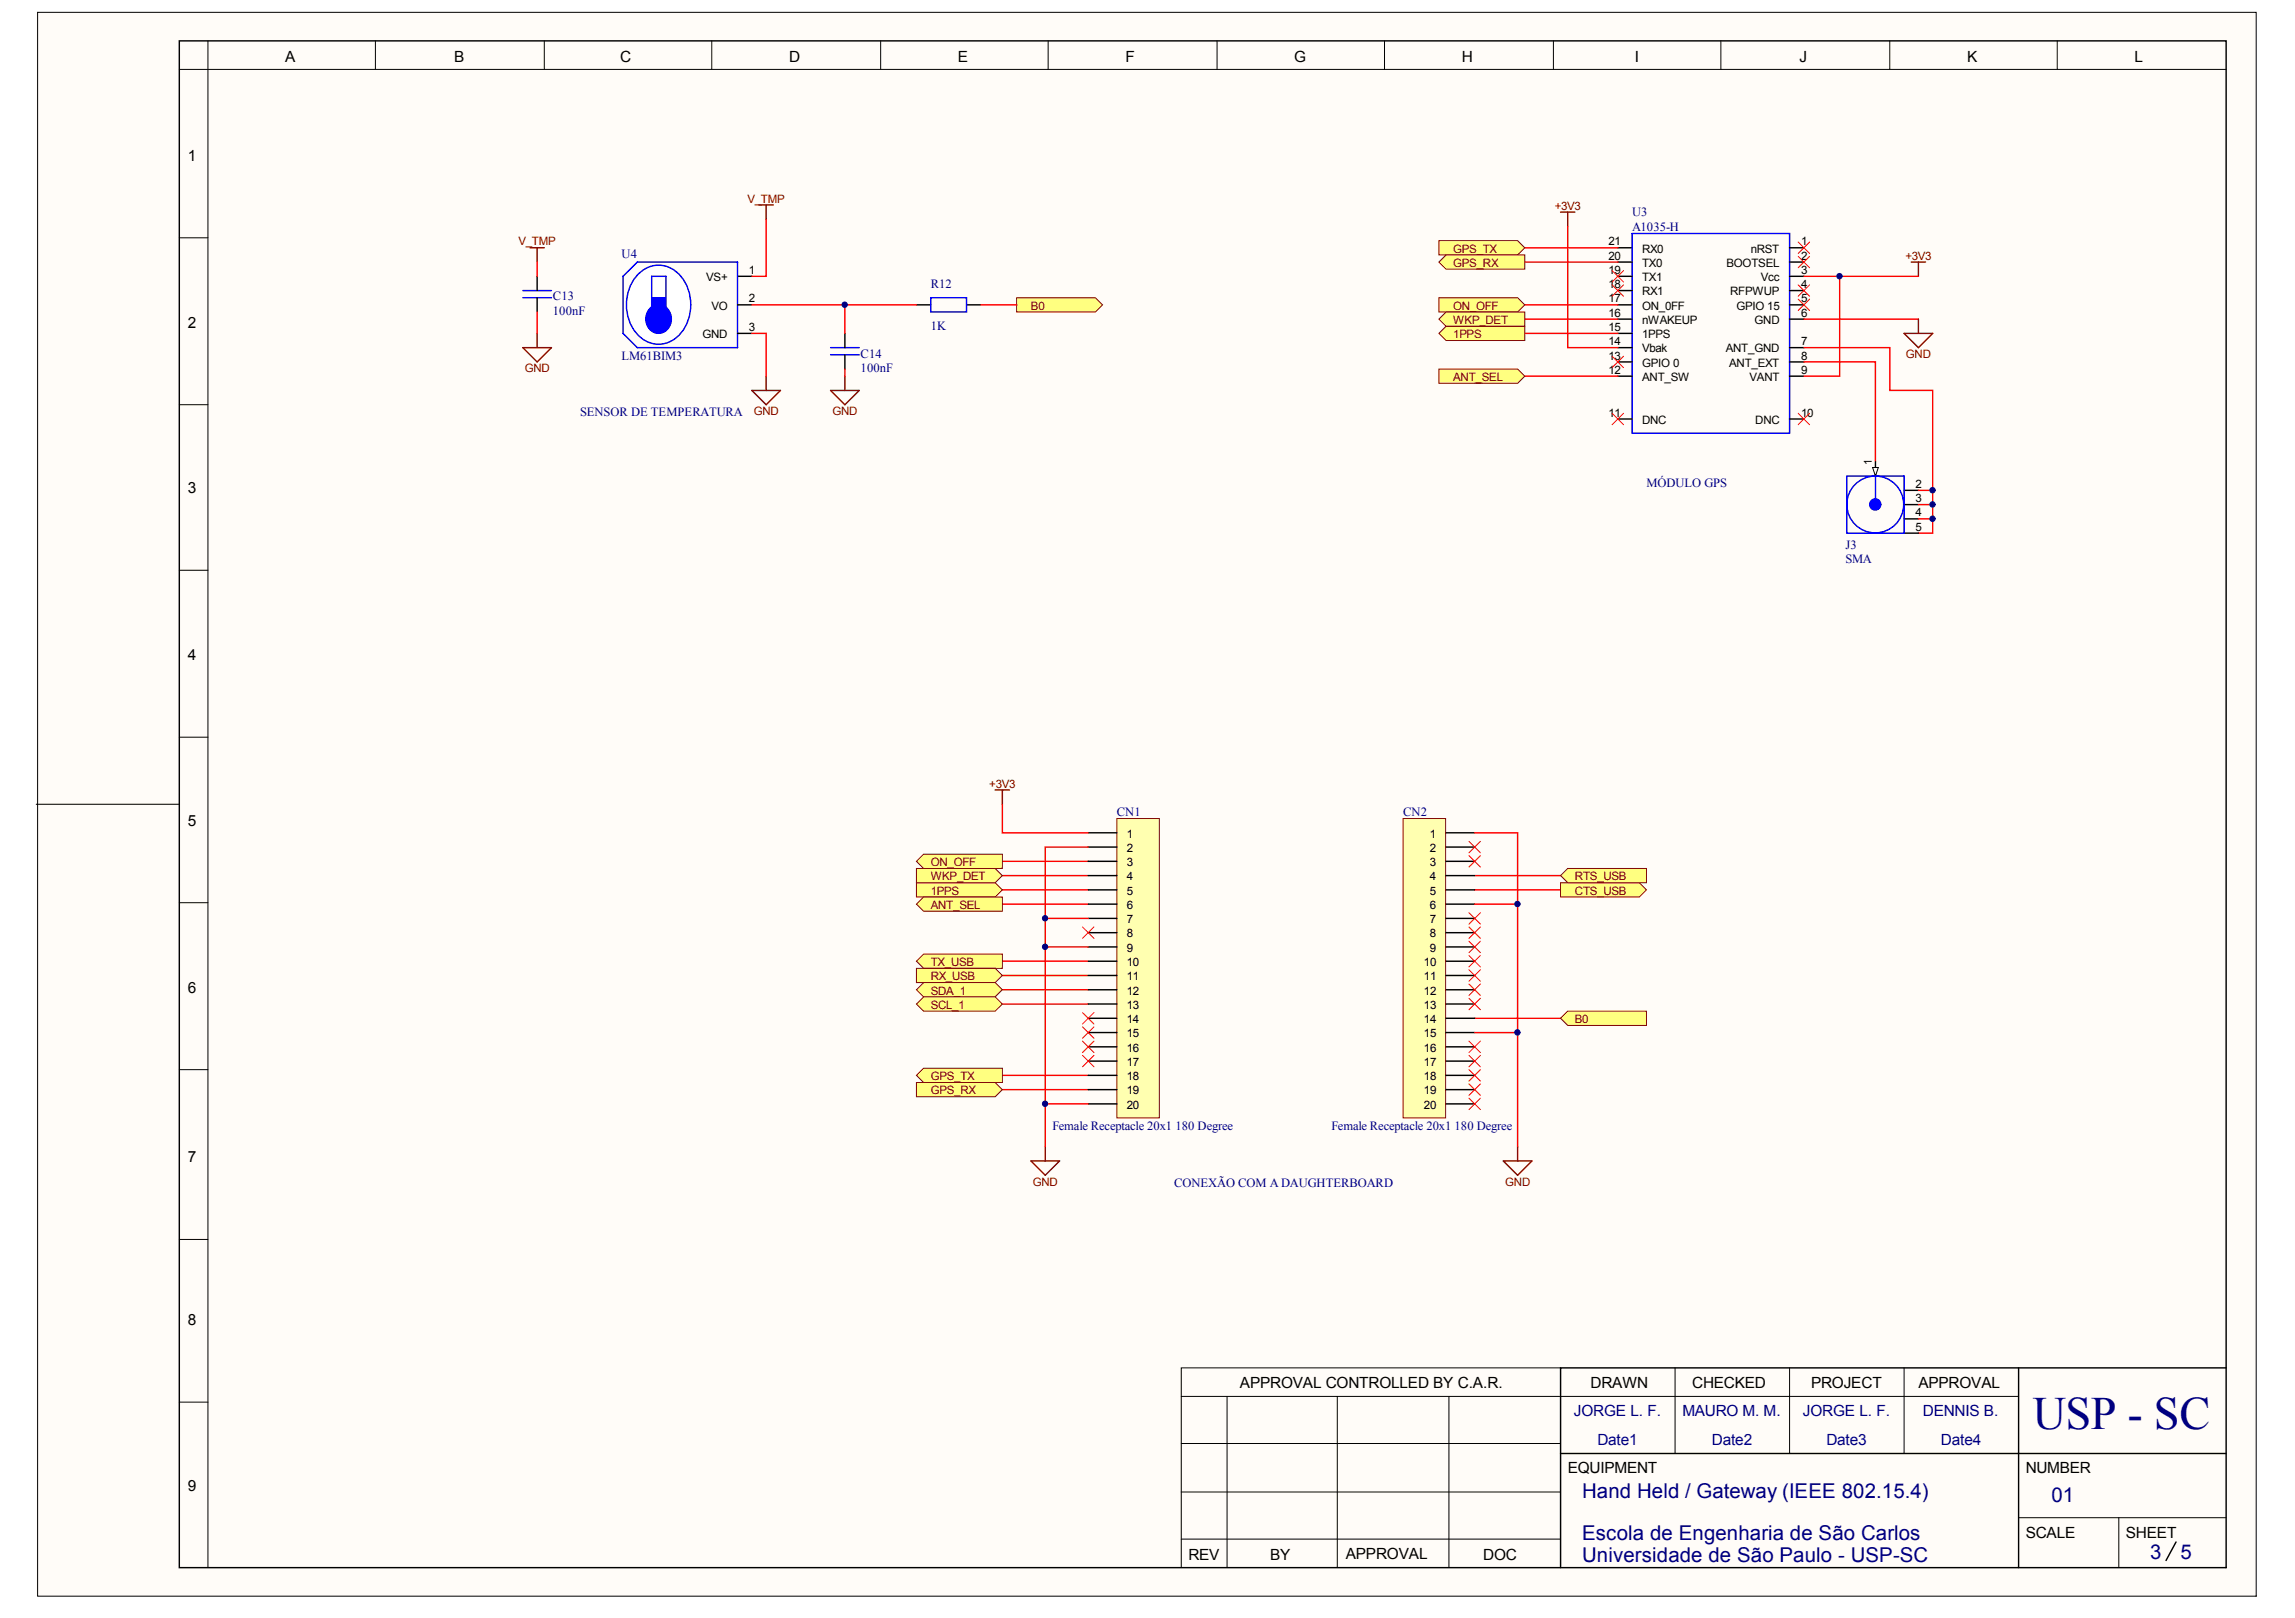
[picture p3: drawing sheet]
<svg xmlns="http://www.w3.org/2000/svg" width="287mm" height="202mm" viewBox="0 0 287 202" stroke-linecap="round" stroke-linejoin="round" font-family="sans-serif">
<defs><g id="words">
<text font-size="5.8" fill="#000080" x="254.1" y="178.6">USP - SC</text>
<g font-size="2.5" fill="#000080">
<text x="197.7" y="187.1">Hand Held / Gateway (IEEE 802.15.4)</text>
<text x="256.4" y="187.6">01</text>
<text x="197.7" y="192.4">Escola de Engenharia de São Carlos</text>
<text x="197.7" y="195.1">Universidade de São Paulo - USP-SC</text>
<text x="268.7" y="194.8">3</text>
<text x="272.5" y="194.8">5</text>
</g>
<g font-size="1.9">
<text x="35.6" y="7.8">A</text>
<text x="56.8" y="7.8">B</text>
<text x="77.5" y="7.8">C</text>
<text x="98.6" y="7.8">D</text>
<text x="119.7" y="7.8">E</text>
<text x="140.6" y="7.8">F</text>
<text x="161.8" y="7.8">G</text>
<text x="182.7" y="7.8">H</text>
<text x="204.3" y="7.8">I</text>
<text x="224.9" y="7.8">J</text>
<text x="245.8" y="7.8">K</text>
<text x="266.8" y="7.8">L</text>
<text x="23.5" y="20.1">1</text>
<text x="23.5" y="40.9">2</text>
<text x="23.5" y="61.6">3</text>
<text x="23.5" y="82.5">4</text>
<text x="23.5" y="103.1">5</text>
<text x="23.5" y="124">6</text>
<text x="23.5" y="145.2">7</text>
<text x="23.5" y="165.5">8</text>
<text x="155" y="173.4">APPROVAL CONTROLLED BY C.A.R.</text>
<text x="198.8" y="173.4">DRAWN</text>
<text x="211.5" y="173.4">CHECKED</text>
<text x="226.3" y="173.4">PROJECT</text>
<text x="239.7" y="173.4">APPROVAL</text>
<text x="195.9" y="184.1">EQUIPMENT</text>
<text x="253.2" y="184.1">NUMBER</text>
<text x="23.5" y="186.2">9</text>
<text x="148.5" y="195">REV</text>
<text x="158.7" y="195">BY</text>
<text x="168.2" y="194.8">APPROVAL</text>
<text x="185.4" y="195">DOC</text>
<text x="253.2" y="192.1">SCALE</text>
<text x="265.7" y="192.1">SHEET</text>
</g>
<g font-size="1.9" fill="#000080">
<text x="196.7" y="176.9">JORGE L. F.</text>
<text x="210.2" y="176.9">MAURO M. M.</text>
<text x="225.3" y="176.9">JORGE L. F.</text>
<text x="240.3" y="176.9">DENNIS B.</text>
<text x="199.6" y="180.5">Date1</text>
<text x="213.9" y="180.5">Date2</text>
<text x="228.2" y="180.5">Date3</text>
<text x="242.6" y="180.5">Date4</text>
</g>
<g font-size="1.6" fill="#000080">
<text x="204" y="27">U3</text>
<text x="204" y="28.8">A1035-H</text>
<text x="77.7" y="32.2">U4</text>
<text x="116.3" y="35.9">R12</text>
<text x="69.1" y="37.5">C13</text>
<text x="69.1" y="39.3">100nF</text>
<text x="116.3" y="41.3">1K</text>
<text x="77.7" y="45">LM61BIM3</text>
<text x="107.6" y="44.7">C14</text>
<text x="107.6" y="46.5">100nF</text>
<text x="72.5" y="52">SENSOR DE TEMPERATURA</text>
<text x="205.8" y="60.9">MÓDULO GPS</text>
<text x="230.6" y="68.6">J3</text>
<text x="230.6" y="70.3">SMA</text>
<text x="139.6" y="101.9">CN1</text>
<text x="175.3" y="101.9">CN2</text>
<text x="131.5" y="141.1">Female Receptacle 20x1</text>
<text x="146.9" y="141.1">180 Degree</text>
<text x="166.4" y="141.1">Female Receptacle 20x1</text>
<text x="181.8" y="141.1">180 Degree</text>
<text x="146.7" y="148.2">CONEXÃO COM A DAUGHTERBOARD</text>
</g>
<g font-size="1.4" fill="#800000">
<text x="93.4" y="25.3">V_TMP</text>
<text x="194.3" y="26.2">+3V3</text>
<text x="64.8" y="30.7">V_TMP</text>
<text x="181.6" y="31.5">GPS_TX</text>
<text x="181.6" y="33.3">GPS_RX</text>
<text x="238.1" y="32.4">+3V3</text>
<text x="128.8" y="38.7">B0</text>
<text x="181.6" y="38.7">ON_OFF</text>
<text x="181.6" y="40.5">WKP_DET</text>
<text x="65.6" y="46.5">GND</text>
<text x="181.6" y="42.2">1PPS</text>
<text x="181.6" y="47.6">ANT_SEL</text>
<text x="238.2" y="44.7">GND</text>
<text x="94.2" y="51.9">GND</text>
<text x="104" y="51.9">GND</text>
<text x="123.6" y="98.4">+3V3</text>
<text x="116.3" y="108.2">ON_OFF</text>
<text x="116.3" y="111.8">1PPS</text>
<text x="116.3" y="110">WKP_DET</text>
<text x="116.3" y="113.6">ANT_SEL</text>
<text x="196.8" y="111.8">CTS_USB</text>
<text x="196.8" y="110">RTS_USB</text>
<text x="116.3" y="120.7">TX_USB</text>
<text x="116.3" y="122.5">RX_USB</text>
<text x="116.3" y="124.2">SDA_1</text>
<text x="116.3" y="126">SCL_1</text>
<text x="196.8" y="127.8">B0</text>
<text x="116.3" y="134.9">GPS_TX</text>
<text x="116.3" y="136.7">GPS_RX</text>
<text x="129.1" y="148.1">GND</text>
<text x="188.1" y="148.1">GND</text>
</g>
<g font-size="1.4">
<text x="88.3" y="35.1">VS+</text>
<text x="93.6" y="34.2">1</text>
<text x="201" y="30.7">21</text>
<text x="201" y="32.4">20</text>
<text x="201" y="34.2">19</text>
<text x="205.2" y="31.5">RX0</text>
<text x="205.2" y="33.3">TX0</text>
<text x="205.2" y="35.1">TX1</text>
<text x="215.8" y="33.3">BOOTSEL</text>
<text x="218.8" y="31.5">nRST</text>
<text x="220" y="35.1">Vcc</text>
<text x="225.1" y="30.7">1</text>
<text x="225.1" y="32.4">2</text>
<text x="225.1" y="34.2">3</text>
<text x="88.9" y="38.7">VO</text>
<text x="93.6" y="37.8">2</text>
<text x="93.6" y="41.4">3</text>
<text x="201" y="36">18</text>
<text x="201" y="37.8">17</text>
<text x="201" y="39.6">16</text>
<text x="201" y="41.4">15</text>
<text x="205.2" y="36.9">RX1</text>
<text x="205.2" y="38.7">ON_0FF</text>
<text x="205.2" y="40.5">nWAKEUP</text>
<text x="216.2" y="36.9">RFPWUP</text>
<text x="217" y="38.7">GPIO 15</text>
<text x="219.3" y="40.5">GND</text>
<text x="225.1" y="36">4</text>
<text x="225.1" y="37.8">5</text>
<text x="225.1" y="39.6">6</text>
<text x="87.8" y="42.2">GND</text>
<text x="201" y="43.1">14</text>
<text x="201" y="44.9">13</text>
<text x="201" y="46.7">12</text>
<text x="205.2" y="42.2">1PPS</text>
<text x="205.2" y="44">Vbak</text>
<text x="205.2" y="45.8">GPIO 0</text>
<text x="205.2" y="47.6">ANT_SW</text>
<text x="215.7" y="44">ANT_GND</text>
<text x="216.1" y="45.8">ANT_EXT</text>
<text x="218.6" y="47.6">VANT</text>
<text x="225.1" y="43.1">7</text>
<text x="225.1" y="44.9">8</text>
<text x="225.1" y="46.7">9</text>
<text x="201" y="52">11</text>
<text x="205.2" y="52.9">DNC</text>
<text x="219.4" y="52.9">DNC</text>
<text x="225.1" y="52">10</text>
<text x="233.9" y="58.1" transform="rotate(-90 233.9 58.1)">1</text>
<text x="239.4" y="61">2</text>
<text x="239.4" y="62.7">3</text>
<text x="239.4" y="64.5">4</text>
<text x="239.4" y="66.3">5</text>
<text x="140.8" y="104.6">1</text>
<text x="140.8" y="106.4">2</text>
<text x="178.7" y="104.6">1</text>
<text x="178.7" y="106.4">2</text>
<text x="140.8" y="108.2">3</text>
<text x="140.8" y="110">4</text>
<text x="140.8" y="111.8">5</text>
<text x="140.8" y="113.6">6</text>
<text x="178.7" y="108.2">3</text>
<text x="178.7" y="110">4</text>
<text x="178.7" y="111.8">5</text>
<text x="178.7" y="113.6">6</text>
<text x="140.8" y="115.3">7</text>
<text x="140.8" y="117.1">8</text>
<text x="140.8" y="118.9">9</text>
<text x="178.7" y="115.3">7</text>
<text x="178.7" y="117.1">8</text>
<text x="178.7" y="118.9">9</text>
<text x="140.8" y="120.7">10</text>
<text x="140.8" y="122.5">11</text>
<text x="140.8" y="124.2">12</text>
<text x="177.9" y="120.7">10</text>
<text x="177.9" y="122.5">11</text>
<text x="177.9" y="124.2">12</text>
<text x="140.8" y="126">13</text>
<text x="140.8" y="127.8">14</text>
<text x="140.8" y="129.6">15</text>
<text x="140.8" y="131.4">16</text>
<text x="177.9" y="126">13</text>
<text x="177.9" y="127.8">14</text>
<text x="177.9" y="129.6">15</text>
<text x="177.9" y="131.4">16</text>
<text x="140.8" y="133.2">17</text>
<text x="140.8" y="134.9">18</text>
<text x="140.8" y="136.7">19</text>
<text x="177.9" y="133.2">17</text>
<text x="177.9" y="134.9">18</text>
<text x="177.9" y="136.7">19</text>
<text x="140.8" y="138.5">20</text>
<text x="177.9" y="138.5">20</text>
</g>
</g></defs>
<path d="M4.5 1.5h277.2v197.9h-277.2z" fill="#fffcf8"/>
<g fill="none" stroke="#000" stroke-width=".18">
<path d="M22.4 5.1h255.8v190.8h-255.8zM202.2 31h1.8M202.2 32.7h1.8M202.2 34.5h1.8M202.2 36.3h1.8M202.2 38.1h1.8M202.2 39.9h1.8M223.6 31h1.8M223.6 32.7h1.8M223.6 34.5h1.8M223.6 36.3h1.8M223.6 38.1h1.8"/>
<path d="M223.6 39.9h1.8M202.2 41.7h1.8M202.2 43.4h1.8M202.2 45.2h1.8M202.2 47h1.8M202.2 52.3h1.8M223.6 43.4h1.8M223.6 45.2h1.8M223.6 47h1.8M223.6 52.3h1.8M252.3 170.9v25M278.2 170.9h-83.2v25"/>
<path d="M195 181.6h83.2M271.9 192.6l-1.2 2.4"/>
</g>
<g fill="none" stroke="#000" stroke-width=".12">
<path d="M4.7 1.5h277.3v197.9h-277.3zM22.4 8.7h255.8M26 5.1v190.8M46.9 5.1v3.6M68 5.1v3.6M89 5.1v3.6M110.1 5.1v3.6M131 5.1v3.6M152.1 5.1v3.6M173 5.1v3.6M194.1 5.1v3.6M215.1 5.1v3.6"/>
<path d="M236.2 5.1v3.6M257.1 5.1v3.6M22.4 29.7h3.6M22.4 50.6h3.6M22.4 71.2h3.6M22.4 92.1h3.6M4.5 100.5h17.9M22.4 112.8h3.6M22.4 133.6h3.6M22.4 154.8h3.6M22.4 175.2h3.6M147.6 174.5h104.7"/>
<path d="M153.3 174.5v21.4M167.1 174.5v21.4M181.1 174.5v21.4M195 170.9h-47.4v25M209.3 170.9v10.7M223.6 170.9v10.7M238 170.9v10.7M147.6 192.3h47.4M147.6 186.4h47.4M147.6 180.3h47.4M252.3 189.6h25.9M264.8 189.6v6.3"/>
</g>
<path d="M204 29.2h19.6v24.9h-19.6z" fill="none" stroke="#00f" stroke-width=".18"/>
<path d="M238.9 32.7h1.7M239.7 32.7v1.8" fill="none" stroke="#800000" stroke-width=".18"/>
<path d="M190.6 39.9h11.6M190.6 38.1h11.6M190.6 32.7h11.6M190.6 31h11.6M225.4 34.5h14.3M190.6 47h11.6M190.6 41.7h11.6M225.4 43.4h10.8v5.4h5.3v17.8h-1.8M225.4 45.2h9v12.5" fill="none" stroke="#f00" stroke-width=".18"/>
<g fill="#ffff80" stroke="#800000" stroke-width=".12">
<path d="M179.8 30.1h9.9l.9 .9-.9 .8h-9.9z" fill-rule="evenodd"/>
<path d="M179.8 32.7l.9-.9h9.9v1.8h-9.9z" fill-rule="evenodd"/>
<path d="M179.8 37.2h9.9l.9 .9-.9 .9h-9.9z" fill-rule="evenodd"/>
<path d="M179.8 41.7l.9-.9h9.9v1.7h-9.9z" fill-rule="evenodd"/>
</g>
<g fill="none" stroke="#f00" stroke-width=".12">
<path d="M201.5 33.8l1.4 1.4M201.5 35.6l1.4 1.4M202.9 33.8l-1.4 1.4M202.9 35.6l-1.4 1.4M224.7 37.4l1.4 1.4M224.7 35.6l1.4 1.4M224.7 32l1.4 1.5M224.7 30.2l1.4 1.5M226.1 37.4l-1.4 1.4M226.1 35.6l-1.4 1.4M226.1 32l-1.4 1.5M226.1 30.2l-1.4 1.5"/>
<path d="M201.5 44.5l1.4 1.4M201.5 51.6l1.4 1.5M202.9 44.5l-1.4 1.4M202.9 51.6l-1.4 1.5M224.7 51.6l1.4 1.5M226.1 51.6l-1.4 1.5"/>
</g>
<path d="M225.4 39.9h14.3" fill="none" stroke="#f00" stroke-width=".18"/>
<path d="M239.7 39.9v1.8M238 41.7h3.5l-1.8 1.7z" fill="none" stroke="#800000" stroke-width=".18"/>
<path d="M92.2 34.5h1.8M92.2 38.1h1.8M92.2 41.7h1.8" fill="none" stroke="#000" stroke-width=".18"/>
<path d="M77.9 34.5l1.7-1.8h12.6v10.7h-12.6l-1.7-1.7z" fill="none" stroke="#00f" stroke-width=".18"/>
<path d="M79.7 34.3a3.5 3.5 0 0 1 5.7 .6 5.6 5.6 0 0 1-1.1 7.4 3.5 3.5 0 0 1-5.1-1.1 5.8 5.8 0 0 1 .5-6.9z" fill="#fff" stroke="#00f" stroke-width=".18"/>
<path d="M65.3 37.2h3.6M65.3 36.3h3.6M116.3 37.2h4.5v1.8h-4.5zM81.4 40.8v-6.3h1.8v6.3M103.8 44.3h3.6M103.8 43.4h3.6" fill="none" stroke="#00f" stroke-width=".18"/>
<g fill="#00f" stroke="#00f" stroke-width=".12">
<path d="M81.2 38.6a1.6 1.6 0 0 1 1.8-.4 1.6 1.6 0 0 1 .9 1.7 1.63 1.63 0 0 1-1.6 1.8 1.63 1.63 0 0 1-1.6-1.8v-.5z"/>
<path d="M81.4 37.2h1.8v1.7h-1.8z"/>
</g>
<path d="M66.2 31h1.8M67.1 31v1.7M94.9 25.6h1.7M95.7 25.6v1.8M65.3 43.4h3.6l-1.8 1.8zM67.1 41.7v1.7M94 48.8h3.5l-1.8 1.8zM95.7 47v1.8M103.8 48.8h3.6l-1.8 1.8zM105.6 47v1.8" fill="none" stroke="#800000" stroke-width=".18"/>
<path d="M67.1 32.7v1.8M67.1 39v2.7M94 38.1h20.5M95.7 27.4v7.1h-1.7M94 41.7h1.7v5.3" fill="none" stroke="#f00" stroke-width=".18"/>
<path d="M67.1 34.5v1.8M67.1 37.2v1.8M114.5 38.1h1.8M120.8 38.1h1.8M105.6 41.7v1.7M105.6 44.3v1.8" fill="none" stroke="#000" stroke-width=".18"/>
<path d="M105.6 46.1v.9" fill="none" stroke="#d00" stroke-width=".18"/>
<path d="M127.1 37.2h9.8l.9 .9-.9 .9h-9.8z" fill-rule="evenodd" fill="#ffff80" stroke="#800000" stroke-width=".12"/>
<g fill="none" stroke="#f00" stroke-width=".18">
<path d="M105.6 38.1v3.6M122.6 38.1h4.5M125.3 111.2h10.7M125.3 109.4h10.7M125.3 113h10.7M125.3 107.6h10.7M184.3 111.2h10.7M184.3 109.4h10.7M125.3 136.1h10.7M125.3 134.3h10.7M125.3 125.4h10.7M125.3 123.7h10.7"/>
<path d="M125.3 121.9h10.7M125.3 120.1h10.7M184.3 127.2h10.7"/>
</g>
<g fill="#ffff80" stroke="#800000" stroke-width=".12">
<path d="M195 110.3h9.9l.9 .9-.9 .9h-9.9z" fill-rule="evenodd"/>
<path d="M195 109.4l.9-.9h9.9v1.8h-9.9z" fill-rule="evenodd"/>
<path d="M114.5 120.1l.9-.9h9.9v1.8h-9.9z" fill-rule="evenodd"/>
<path d="M114.5 121h9.9l.9 .9-.9 .9h-9.9z" fill-rule="evenodd"/>
<path d="M114.5 134.3l.9-.8h9.9v1.7h-9.9z" fill-rule="evenodd"/>
<path d="M114.5 135.2h9.9l.9 .9-.9 .9h-9.9z" fill-rule="evenodd"/>
</g>
<path d="M124.4 98.7h1.8M125.3 98.7v1.8" fill="none" stroke="#800000" stroke-width=".18"/>
<path d="M139.6 102.3h5.3v37.4h-5.3z" fill="#ffffb0" stroke="#800000" stroke-width=".12"/>
<g fill="none" stroke="#000" stroke-width=".18">
<path d="M136 104h3.6M136 105.8h3.6M136 107.6h3.6M136 109.4h3.6M136 111.2h3.6M136 113h3.6M136 114.7h3.6M136 116.5h3.6M136 118.3h3.6M136 120.1h3.6M136 121.9h3.6M136 123.7h3.6"/>
<path d="M136 125.4h3.6M136 127.2h3.6M136 129h3.6M136 130.8h3.6M136 132.6h3.6M136 134.3h3.6M136 136.1h3.6M136 137.9h3.6"/>
</g>
<path d="M175.3 102.3h5.4v37.4h-5.4z" fill="#ffffb0" stroke="#800000" stroke-width=".12"/>
<g fill="none" stroke="#000" stroke-width=".18">
<path d="M180.7 104h3.6M180.7 105.8h3.6M180.7 107.6h3.6M180.7 109.4h3.6M180.7 111.2h3.6M180.7 113h3.6M180.7 114.7h3.6M180.7 116.5h3.6M180.7 118.3h3.6M180.7 120.1h3.6M180.7 121.9h3.6M180.7 123.7h3.6"/>
<path d="M180.7 125.4h3.6M180.7 127.2h3.6M180.7 129h3.6M180.7 130.8h3.6M180.7 132.6h3.6M180.7 134.3h3.6M180.7 136.1h3.6M180.7 137.9h3.6"/>
</g>
<path d="M125.3 100.5v3.5h10.7M130.6 118.3h5.4M130.6 114.7h5.4M136 105.8h-5.4v37.5M184.3 104h5.4v39.3M184.3 113h5.4M130.6 137.9h5.4M184.3 129h5.4" fill="none" stroke="#f00" stroke-width=".18"/>
<path d="M128.8 145h3.6l-1.8 1.8zM130.6 143.3v1.7M187.9 145h3.5l-1.7 1.8zM189.7 143.3v1.7" fill="none" stroke="#800000" stroke-width=".18"/>
<path d="M195 127.2l.9-.9h9.9v1.8h-9.9z" fill-rule="evenodd" fill="#ffff80" stroke="#800000" stroke-width=".12"/>
<path d="M234.4 57.7v1.8M238 66.6h1.7" fill="none" stroke="#000" stroke-width=".18"/>
<circle cx="234.4" cy="63" r="3.5" fill="none" stroke="#00f" stroke-width=".18"/>
<circle cx="234.3" cy="63" r=".69" fill="#00f" stroke="#00f" stroke-width=".18"/>
<path d="M234 58.4h.7l-.3 1.1z" fill="#fffcf8" stroke="#000" stroke-width=".12"/>
<path d="M238 61.3h1.7M238 63h1.7M238 64.8h1.7" fill="none" stroke="#000" stroke-width=".18"/>
<path d="M230.8 59.5h7.2v7.1h-7.2zM234.4 59.5v2.8" fill="none" stroke="#00f" stroke-width=".18"/>
<path d="M239.7 61.3h1.8M239.7 64.8h1.8M239.7 63h1.8" fill="none" stroke="#f00" stroke-width=".18"/>
<g fill="#ffff80" stroke="#800000" stroke-width=".12">
<path d="M179.8 46.1h9.9l.9 .9-.9 .9h-9.9z" fill-rule="evenodd"/>
<path d="M179.8 39.9l.9-.9h9.9v1.8h-9.9z" fill-rule="evenodd"/>
<path d="M114.5 123.7l.9-.9h9l.9 .9-.9 .8h-9z" fill-rule="evenodd"/>
<path d="M114.5 125.4l.9-.9h9l.9 .9-.9 .9h-9z" fill-rule="evenodd"/>
<path d="M114.5 107.6l.9-.9h9.9v1.8h-9.9z" fill-rule="evenodd"/>
<path d="M114.5 110.3h9.9l.9 .9-.9 .9h-9.9z" fill-rule="evenodd"/>
<path d="M114.5 108.5h9.9l.9 .9-.9 .9h-9.9z" fill-rule="evenodd"/>
<path d="M114.5 113l.9-.9h9.9v1.7h-9.9z" fill-rule="evenodd"/>
</g>
<g fill="none" stroke="#f00" stroke-width=".12">
<path d="M135.3 115.8l1.4 1.4M136.7 115.8l-1.4 1.4M183.6 119.4l1.4 1.4M183.6 117.6l1.4 1.4M183.6 115.8l1.4 1.4M183.6 114l1.4 1.5M183.6 106.9l1.4 1.4M183.6 105.1l1.4 1.4M185 119.4l-1.4 1.4M185 117.6l-1.4 1.4M185 115.8l-1.4 1.4M185 114l-1.4 1.5"/>
<path d="M185 106.9l-1.4 1.4M185 105.1l-1.4 1.4M135.3 131.9l1.4 1.4M135.3 130.1l1.4 1.4M135.3 128.3l1.4 1.4M135.3 126.5l1.4 1.4M136.7 131.9l-1.4 1.4M136.7 130.1l-1.4 1.4M136.7 128.3l-1.4 1.4M136.7 126.5l-1.4 1.4M183.6 137.2l1.4 1.4M183.6 135.4l1.4 1.4"/>
<path d="M183.6 133.6l1.4 1.5M183.6 131.9l1.4 1.4M183.6 130.1l1.4 1.4M183.6 124.7l1.4 1.4M183.6 122.9l1.4 1.5M183.6 121.2l1.4 1.4M185 137.2l-1.4 1.4M185 135.4l-1.4 1.4M185 133.6l-1.4 1.5M185 131.9l-1.4 1.4M185 130.1l-1.4 1.4M185 124.7l-1.4 1.4"/>
<path d="M185 122.9l-1.4 1.5M185 121.2l-1.4 1.4"/>
</g>
<path d="M195.9 28.3v15.1h6.3M229.9 34.5v12.5h-4.5" fill="none" stroke="#f00" stroke-width=".18"/>
<path d="M195 26.5h1.8M195.9 26.5v1.8" fill="none" stroke="#800000" stroke-width=".18"/>
<g fill="#000080" stroke="#000080" stroke-width=".12">
<circle cx="105.6" cy="38.1" r=".33"/>
<circle cx="130.6" cy="137.9" r=".33"/>
<circle cx="130.6" cy="118.3" r=".33"/>
<circle cx="130.6" cy="114.7" r=".33"/>
<circle cx="189.6" cy="129" r=".33"/>
<circle cx="189.6" cy="112.9" r=".33"/>
<circle cx="229.9" cy="34.5" r=".33"/>
<circle cx="241.5" cy="64.8" r=".33"/>
<circle cx="241.5" cy="63" r=".33"/>
<circle cx="241.5" cy="61.2" r=".33"/>
</g>
<use href="#words"/>
</svg>
